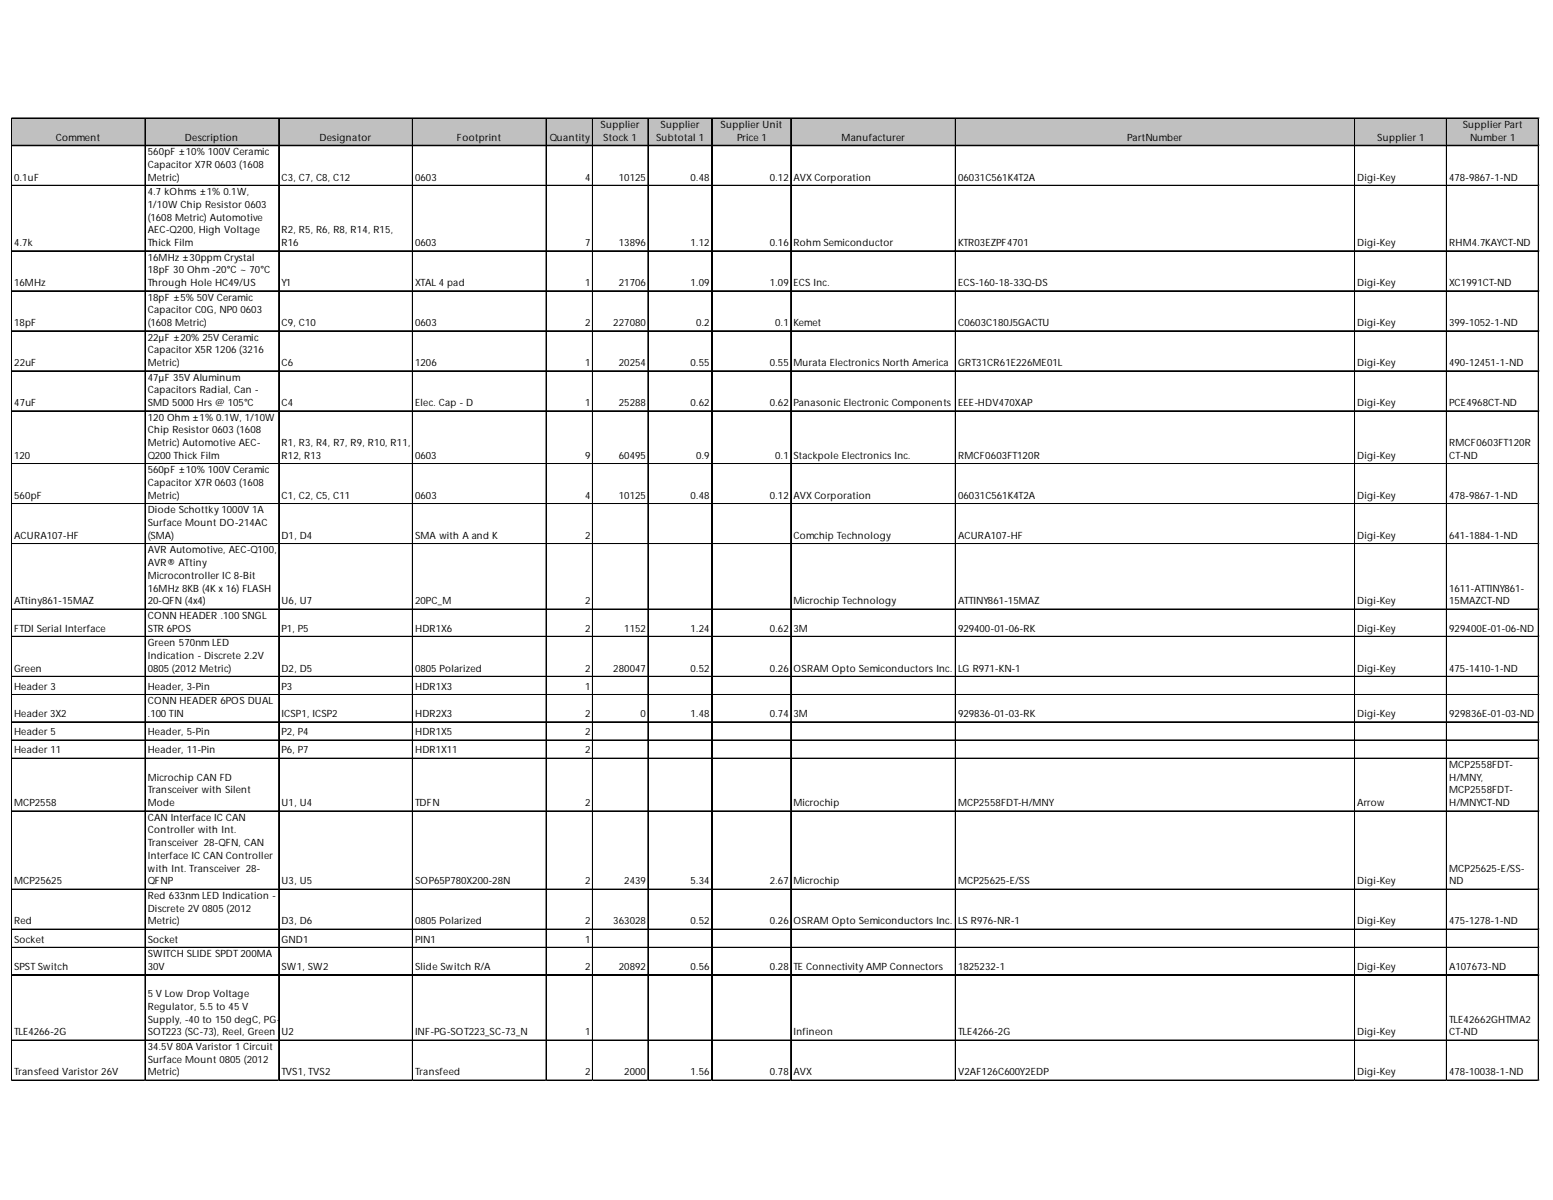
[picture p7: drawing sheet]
<svg xmlns="http://www.w3.org/2000/svg" width="279mm" height="216mm" viewBox="0 0 279 216" stroke-linecap="round" stroke-linejoin="round" font-family="sans-serif">
<defs><g id="words">
<g font-size="1.8">
<text x="108.1" y="23">Supplier</text>
<text x="118.9" y="23">Supplier</text>
<text x="129.7" y="23">Supplier Unit</text>
<text x="263.2" y="23">Supplier Part</text>
<text x="10" y="25.3">Comment</text>
<text x="26.6" y="27.9">560pF ±10% 100V Ceramic</text>
<text x="33.3" y="25.3">Description</text>
<text x="57.5" y="25.3">Designator</text>
<text x="82.2" y="25.3">Footprint</text>
<text x="98.9" y="25.3">Quantity</text>
<text x="108.5" y="25.3">Stock 1</text>
<text x="118" y="25.3">Subtotal 1</text>
<text x="132.6" y="25.3">Price 1</text>
<text x="151.4" y="25.3">Manufacturer</text>
<text x="202.8" y="25.3">PartNumber</text>
<text x="247.8" y="25.3">Supplier 1</text>
<text x="264.5" y="25.3">Number 1</text>
<text x="2.5" y="32.5">0.1uF</text>
<text x="26.6" y="30.2">Capacitor X7R 0603 (1608</text>
<text x="26.6" y="32.5">Metric)</text>
<text x="26.6" y="35.1">4.7 kOhms ±1% 0.1W,</text>
<text x="50.6" y="32.5">C3, C7, C8, C12</text>
<text x="74.7" y="32.5">0603</text>
<text x="105.3" y="32.5">4</text>
<text x="111.3" y="32.5">10125</text>
<text x="124.3" y="32.5">0.48</text>
<text x="138.5" y="32.5">0.12</text>
<text x="142.7" y="32.5">AVX Corporation</text>
<text x="172.4" y="32.5">06031C561K4T2A</text>
<text x="244.2" y="32.5">Digi-Key</text>
<text x="260.7" y="32.5">478-9867-1-ND</text>
<text x="26.6" y="37.4">1/10W Chip Resistor 0603</text>
<text x="26.6" y="39.7">(1608 Metric) Automotive</text>
<text x="26.6" y="42">AEC-Q200, High Voltage</text>
<text x="50.6" y="42">R2, R5, R6, R8, R14, R15,</text>
<text x="2.5" y="44.3">4.7k</text>
<text x="26.6" y="44.3">Thick Film</text>
<text x="26.6" y="46.9">16MHz ±30ppm Crystal</text>
<text x="50.6" y="44.3">R16</text>
<text x="74.7" y="44.3">0603</text>
<text x="105.3" y="44.3">7</text>
<text x="111.3" y="44.3">13896</text>
<text x="124.3" y="44.3">1.12</text>
<text x="138.5" y="44.3">0.16</text>
<text x="142.7" y="44.3">Rohm Semiconductor</text>
<text x="172.4" y="44.3">KTR03EZPF4701</text>
<text x="244.2" y="44.3">Digi-Key</text>
<text x="260.7" y="44.3">RHM4.7KAYCT-ND</text>
<text x="2.5" y="51.5">16MHz</text>
<text x="26.6" y="49.2">18pF 30 Ohm -20°C ~ 70°C</text>
<text x="26.6" y="51.5">Through Hole HC49/US</text>
<text x="50.6" y="51.5">Y1</text>
<text x="74.7" y="51.5">XTAL 4 pad</text>
<text x="105.3" y="51.5">1</text>
<text x="111.3" y="51.5">21706</text>
<text x="124.3" y="51.5">1.09</text>
<text x="138.5" y="51.5">1.09</text>
<text x="142.7" y="51.5">ECS Inc.</text>
<text x="172.4" y="51.5">ECS-160-18-33Q-DS</text>
<text x="244.2" y="51.5">Digi-Key</text>
<text x="260.7" y="51.5">XC1991CT-ND</text>
<text x="2.5" y="58.7">18pF</text>
<text x="26.6" y="54.1">18pF ±5% 50V Ceramic</text>
<text x="26.6" y="56.4">Capacitor C0G, NP0 0603</text>
<text x="26.6" y="58.7">(1608 Metric)</text>
<text x="50.6" y="58.7">C9, C10</text>
<text x="74.7" y="58.7">0603</text>
<text x="105.3" y="58.7">2</text>
<text x="110.3" y="58.7">227080</text>
<text x="125.2" y="58.7">0.2</text>
<text x="139.5" y="58.7">0.1</text>
<text x="142.7" y="58.7">Kemet</text>
<text x="172.4" y="58.7">C0603C180J5GACTU</text>
<text x="244.2" y="58.7">Digi-Key</text>
<text x="260.7" y="58.7">399-1052-1-ND</text>
<text x="2.5" y="65.9">22uF</text>
<text x="26.6" y="61.3">22µF ±20% 25V Ceramic</text>
<text x="26.6" y="63.6">Capacitor X5R 1206 (3216</text>
<text x="26.6" y="65.9">Metric)</text>
<text x="50.6" y="65.9">C6</text>
<text x="74.7" y="65.9">1206</text>
<text x="105.3" y="65.9">1</text>
<text x="111.3" y="65.9">20254</text>
<text x="124.3" y="65.9">0.55</text>
<text x="138.5" y="65.9">0.55</text>
<text x="142.7" y="65.9">Murata Electronics North America</text>
<text x="172.4" y="65.9">GRT31CR61E226ME01L</text>
<text x="244.2" y="65.9">Digi-Key</text>
<text x="260.7" y="65.9">490-12451-1-ND</text>
<text x="26.6" y="68.5">47µF 35V Aluminum</text>
<text x="26.6" y="70.8">Capacitors Radial, Can -</text>
<text x="2.5" y="73.1">47uF</text>
<text x="26.6" y="73.1">SMD 5000 Hrs @ 105°C</text>
<text x="26.6" y="75.7">120 Ohm ±1% 0.1W, 1/10W</text>
<text x="26.6" y="78">Chip Resistor 0603 (1608</text>
<text x="50.6" y="73.1">C4</text>
<text x="74.7" y="73.1">Elec. Cap - D</text>
<text x="105.3" y="73.1">1</text>
<text x="111.3" y="73.1">25288</text>
<text x="124.3" y="73.1">0.62</text>
<text x="138.5" y="73.1">0.62</text>
<text x="142.7" y="73.1">Panasonic Electronic Components</text>
<text x="172.4" y="73.1">EEE-HDV470XAP</text>
<text x="244.2" y="73.1">Digi-Key</text>
<text x="260.7" y="73.1">PCE4968CT-ND</text>
<text x="2.5" y="82.6">120</text>
<text x="26.6" y="80.3">Metric) Automotive AEC-</text>
<text x="26.6" y="82.6">Q200 Thick Film</text>
<text x="50.6" y="80.3">R1, R3, R4, R7, R9, R10, R11,</text>
<text x="50.6" y="82.6">R12, R13</text>
<text x="74.7" y="82.6">0603</text>
<text x="105.3" y="82.6">9</text>
<text x="111.3" y="82.6">60495</text>
<text x="125.2" y="82.6">0.9</text>
<text x="139.5" y="82.6">0.1</text>
<text x="142.7" y="82.6">Stackpole Electronics Inc.</text>
<text x="172.4" y="82.6">RMCF0603FT120R</text>
<text x="244.2" y="82.6">Digi-Key</text>
<text x="260.7" y="80.3">RMCF0603FT120R</text>
<text x="260.7" y="82.6">CT-ND</text>
<text x="2.5" y="89.8">560pF</text>
<text x="26.6" y="85.2">560pF ±10% 100V Ceramic</text>
<text x="26.6" y="87.5">Capacitor X7R 0603 (1608</text>
<text x="26.6" y="89.8">Metric)</text>
<text x="50.6" y="89.8">C1, C2, C5, C11</text>
<text x="74.7" y="89.8">0603</text>
<text x="105.3" y="89.8">4</text>
<text x="111.3" y="89.8">10125</text>
<text x="124.3" y="89.8">0.48</text>
<text x="138.5" y="89.8">0.12</text>
<text x="142.7" y="89.8">AVX Corporation</text>
<text x="172.4" y="89.8">06031C561K4T2A</text>
<text x="244.2" y="89.8">Digi-Key</text>
<text x="260.7" y="89.8">478-9867-1-ND</text>
<text x="26.6" y="92.4">Diode Schottky 1000V 1A</text>
<text x="26.6" y="94.7">Surface Mount DO-214AC</text>
<text x="2.5" y="97">ACURA107-HF</text>
<text x="26.6" y="97">(SMA)</text>
<text x="26.6" y="99.6">AVR Automotive, AEC-Q100,</text>
<text x="26.6" y="101.9">AVR® ATtiny</text>
<text x="50.6" y="97">D1, D4</text>
<text x="74.7" y="97">SMA with A and K</text>
<text x="105.3" y="97">2</text>
<text x="142.7" y="97">Comchip Technology</text>
<text x="172.4" y="97">ACURA107-HF</text>
<text x="244.2" y="97">Digi-Key</text>
<text x="260.7" y="97">641-1884-1-ND</text>
<text x="26.6" y="104.2">Microcontroller IC 8-Bit</text>
<text x="26.6" y="106.4">16MHz 8KB (4K x 16) FLASH</text>
<text x="260.7" y="106.4">1611-ATTINY861-</text>
<text x="2.5" y="108.7">ATtiny861-15MAZ</text>
<text x="2.5" y="113.6">FTDI Serial Interface</text>
<text x="26.6" y="108.7">20-QFN (4x4)</text>
<text x="26.6" y="111.3">CONN HEADER .100 SNGL</text>
<text x="26.6" y="113.6">STR 6POS</text>
<text x="50.6" y="108.7">U6, U7</text>
<text x="50.6" y="113.6">P1, P5</text>
<text x="74.7" y="108.7">20PC_M</text>
<text x="74.7" y="113.6">HDR1X6</text>
<text x="105.3" y="108.7">2</text>
<text x="105.3" y="113.6">2</text>
<text x="112.3" y="113.6">1152</text>
<text x="124.3" y="113.6">1.24</text>
<text x="138.5" y="113.6">0.62</text>
<text x="142.7" y="108.7">Microchip Technology</text>
<text x="142.7" y="113.6">3M</text>
<text x="172.4" y="108.7">ATTINY861-15MAZ</text>
<text x="172.4" y="113.6">929400-01-06-RK</text>
<text x="244.2" y="108.7">Digi-Key</text>
<text x="244.2" y="113.6">Digi-Key</text>
<text x="260.7" y="108.7">15MAZCT-ND</text>
<text x="260.7" y="113.6">929400E-01-06-ND</text>
<text x="26.6" y="116.3">Green 570nm LED</text>
<text x="26.6" y="118.5">Indication - Discrete 2.2V</text>
<text x="2.5" y="120.8">Green</text>
<text x="2.5" y="124.1">Header 3</text>
<text x="26.6" y="120.8">0805 (2012 Metric)</text>
<text x="26.6" y="124.1">Header, 3-Pin</text>
<text x="50.6" y="120.8">D2, D5</text>
<text x="50.6" y="124.1">P3</text>
<text x="74.7" y="120.8">0805 Polarized</text>
<text x="74.7" y="124.1">HDR1X3</text>
<text x="105.3" y="120.8">2</text>
<text x="105.3" y="124.1">1</text>
<text x="110.3" y="120.8">280047</text>
<text x="124.3" y="120.8">0.52</text>
<text x="138.5" y="120.8">0.26</text>
<text x="142.7" y="120.8">OSRAM Opto Semiconductors Inc.</text>
<text x="172.4" y="120.8">LG R971-KN-1</text>
<text x="244.2" y="120.8">Digi-Key</text>
<text x="260.7" y="120.8">475-1410-1-ND</text>
<text x="2.5" y="129">Header 3X2</text>
<text x="26.6" y="126.7">CONN HEADER 6POS DUAL</text>
<text x="26.6" y="129">.100 TIN</text>
<text x="50.6" y="129">ICSP1, ICSP2</text>
<text x="74.7" y="129">HDR2X3</text>
<text x="105.3" y="129">2</text>
<text x="115.3" y="129">0</text>
<text x="124.3" y="129">1.48</text>
<text x="138.5" y="129">0.74</text>
<text x="142.7" y="129">3M</text>
<text x="172.4" y="129">929836-01-03-RK</text>
<text x="244.2" y="129">Digi-Key</text>
<text x="260.7" y="129">929836E-01-03-ND</text>
<text x="2.5" y="132.3">Header 5</text>
<text x="2.5" y="135.6">Header 11</text>
<text x="26.6" y="132.3">Header, 5-Pin</text>
<text x="26.6" y="135.6">Header, 11-Pin</text>
<text x="50.6" y="132.3">P2, P4</text>
<text x="50.6" y="135.6">P6, P7</text>
<text x="74.7" y="132.3">HDR1X5</text>
<text x="74.7" y="135.6">HDR1X11</text>
<text x="105.3" y="132.3">2</text>
<text x="105.3" y="135.6">2</text>
<text x="26.6" y="140.5">Microchip CAN FD</text>
<text x="26.6" y="142.8">Transceiver with Silent</text>
<text x="260.7" y="138.2">MCP2558FDT-</text>
<text x="260.7" y="140.5">H/MNY,</text>
<text x="260.7" y="142.8">MCP2558FDT-</text>
<text x="2.5" y="145.1">MCP2558</text>
<text x="26.6" y="145.1">Mode</text>
<text x="26.6" y="147.7">CAN Interface IC CAN</text>
<text x="26.6" y="150">Controller with Int.</text>
<text x="50.6" y="145.1">U1, U4</text>
<text x="74.7" y="145.1">TDFN</text>
<text x="105.3" y="145.1">2</text>
<text x="142.7" y="145.1">Microchip</text>
<text x="172.4" y="145.1">MCP2558FDT-H/MNY</text>
<text x="244.2" y="145.1">Arrow</text>
<text x="260.7" y="145.1">H/MNYCT-ND</text>
<text x="26.6" y="152.3">Transceiver 28-QFN, CAN</text>
<text x="26.6" y="154.5">Interface IC CAN Controller</text>
<text x="2.5" y="159.1">MCP25625</text>
<text x="26.6" y="156.8">with Int. Transceiver 28-</text>
<text x="26.6" y="159.1">QFNP</text>
<text x="26.6" y="161.7">Red 633nm LED Indication -</text>
<text x="50.6" y="159.1">U3, U5</text>
<text x="74.7" y="159.1">SOP65P780X200-28N</text>
<text x="105.3" y="159.1">2</text>
<text x="112.3" y="159.1">2439</text>
<text x="124.3" y="159.1">5.34</text>
<text x="138.5" y="159.1">2.67</text>
<text x="142.7" y="159.1">Microchip</text>
<text x="172.4" y="159.1">MCP25625-E/SS</text>
<text x="244.2" y="159.1">Digi-Key</text>
<text x="260.7" y="156.8">MCP25625-E/SS-</text>
<text x="260.7" y="159.1">ND</text>
<text x="2.5" y="166.3">Red</text>
<text x="26.6" y="164">Discrete 2V 0805 (2012</text>
<text x="26.6" y="166.3">Metric)</text>
<text x="50.6" y="166.3">D3, D6</text>
<text x="74.7" y="166.3">0805 Polarized</text>
<text x="105.3" y="166.3">2</text>
<text x="110.3" y="166.3">363028</text>
<text x="124.3" y="166.3">0.52</text>
<text x="138.5" y="166.3">0.26</text>
<text x="142.7" y="166.3">OSRAM Opto Semiconductors Inc.</text>
<text x="172.4" y="166.3">LS R976-NR-1</text>
<text x="244.2" y="166.3">Digi-Key</text>
<text x="260.7" y="166.3">475-1278-1-ND</text>
<text x="2.5" y="169.6">Socket</text>
<text x="26.6" y="169.6">Socket</text>
<text x="26.6" y="172.2">SWITCH SLIDE SPDT 200MA</text>
<text x="50.6" y="169.6">GND1</text>
<text x="74.7" y="169.6">PIN1</text>
<text x="105.3" y="169.6">1</text>
<text x="2.5" y="174.5">SPST Switch</text>
<text x="26.6" y="174.5">30V</text>
<text x="26.6" y="179.4">5 V Low Drop Voltage</text>
<text x="50.6" y="174.5">SW1, SW2</text>
<text x="74.7" y="174.5">Slide Switch R/A</text>
<text x="105.3" y="174.5">2</text>
<text x="111.3" y="174.5">20892</text>
<text x="124.3" y="174.5">0.56</text>
<text x="138.5" y="174.5">0.28</text>
<text x="142.7" y="174.5">TE Connectivity AMP Connectors</text>
<text x="172.4" y="174.5">1825232-1</text>
<text x="244.2" y="174.5">Digi-Key</text>
<text x="260.7" y="174.5">A107673-ND</text>
<text x="26.6" y="181.7">Regulator, 5.5 to 45 V</text>
<text x="26.6" y="184">Supply, -40 to 150 degC, PG-</text>
<text x="260.7" y="184">TLE42662GHTMA2</text>
<text x="2.5" y="186.3">TLE4266-2G</text>
<text x="26.6" y="186.3">SOT223 (SC-73), Reel, Green</text>
<text x="26.6" y="188.9">34.5V 80A Varistor 1 Circuit</text>
<text x="26.6" y="191.2">Surface Mount 0805 (2012</text>
<text x="50.6" y="186.3">U2</text>
<text x="74.7" y="186.3">INF-PG-SOT223_SC-73_N</text>
<text x="105.3" y="186.3">1</text>
<text x="142.7" y="186.3">Infineon</text>
<text x="172.4" y="186.3">TLE4266-2G</text>
<text x="244.2" y="186.3">Digi-Key</text>
<text x="260.7" y="186.3">CT-ND</text>
<text x="2.5" y="193.5">Transfeed Varistor 26V</text>
<text x="26.6" y="193.5">Metric)</text>
<text x="50.6" y="193.5">TVS1, TVS2</text>
<text x="74.7" y="193.5">Transfeed</text>
<text x="105.3" y="193.5">2</text>
<text x="112.3" y="193.5">2000</text>
<text x="124.3" y="193.5">1.56</text>
<text x="138.5" y="193.5">0.78</text>
<text x="142.7" y="193.5">AVX</text>
<text x="172.4" y="193.5">V2AF126C600Y2EDP</text>
<text x="244.2" y="193.5">Digi-Key</text>
<text x="260.7" y="193.5">478-10038-1-ND</text>
</g>
</g></defs>
<path d="M2.1 21.3h274.8v5h-274.8z" fill="#c0c0c0"/>
<g fill="none" stroke="#000" stroke-width=".18">
<path d="M2 21.2v173.3M2.1 21.2v173.3M2.2 21.2h274.7M2.2 21.3h274.7M2.2 26.1h274.7M2.2 26.2h274.7M2.2 33.3h274.7M2.2 33.4h274.7M26.1 21.4v173.1M26.2 21.4v173.1M50.1 21.4v173.1M50.2 21.4v173.1"/>
<path d="M74.2 21.4v173.1M74.3 21.4v173.1M98.2 21.4v173.1M98.3 21.4v173.1M106.6 21.4v173.1M106.7 21.4v173.1M116.6 21.4v173.1M128 21.4v173.1M128.1 21.4v173.1M142.2 21.4v173.1M142.3 21.4v173.1M171.9 21.4v173.1"/>
<path d="M243.7 21.4v173.1M243.8 21.4v173.1M260.2 21.4v173.1M260.3 21.4v173.1M276.7 21.4v173.1M276.8 21.4v173.1M2.2 45.1h274.7M2.2 45.2h274.7M2.2 52.3h274.7M2.2 52.4h274.7M2.2 59.5h274.7M2.2 59.6h274.7"/>
<path d="M2.2 66.7h274.7M2.2 66.8h274.7M2.2 73.9h274.7M2.2 74h274.7M2.2 83.4h274.7M2.2 83.5h274.7M2.2 90.6h274.7M2.2 90.7h274.7M2.2 97.8h274.7M2.2 97.9h274.7M2.2 109.6h274.7M2.2 109.7h274.7"/>
<path d="M2.2 114.5h274.7M2.2 114.6h274.7M2.2 121.7h274.7M2.2 121.8h274.7M2.2 124.9h274.7M2.2 125h274.7M2.2 129.9h274.7M2.2 133.1h274.7M2.2 133.2h274.7M2.2 136.4h274.7M2.2 136.5h274.7M2.2 145.9h274.7"/>
<path d="M2.2 146h274.7M2.2 160h274.7M2.2 167.2h274.7M2.2 170.4h274.7M2.2 170.5h274.7M2.2 175.3h274.7M2.2 175.4h274.7M2.2 187.1h274.7M2.2 187.2h274.7M2.2 194.3h274.7M2.2 194.4h274.7"/>
</g>
<path d="M2 194.5h.1" fill="none" stroke="#d4d4d4" stroke-width=".18"/>
<path d="M2 194.5h.2z" fill="#d4d4d4"/>
<path d="M26.1 194.5h.1" fill="none" stroke="#d4d4d4" stroke-width=".18"/>
<path d="M26.1 194.5h.1z" fill="#d4d4d4"/>
<path d="M50.1 194.5h.1" fill="none" stroke="#d4d4d4" stroke-width=".18"/>
<path d="M50.1 194.5h.2z" fill="#d4d4d4"/>
<path d="M74.2 194.5h.1" fill="none" stroke="#d4d4d4" stroke-width=".18"/>
<path d="M74.2 194.5h.1z" fill="#d4d4d4"/>
<path d="M98.2 194.5h.1" fill="none" stroke="#d4d4d4" stroke-width=".18"/>
<path d="M98.2 194.5h.2z" fill="#d4d4d4"/>
<path d="M106.6 194.5h.1" fill="none" stroke="#d4d4d4" stroke-width=".18"/>
<path d="M106.6 194.5h.1z" fill="#d4d4d4"/>
<path d="M116.6 194.5h.1" fill="none" stroke="#d4d4d4" stroke-width=".18"/>
<path d="M116.6 194.5h.1z" fill="#d4d4d4"/>
<path d="M128 194.5h.1" fill="none" stroke="#d4d4d4" stroke-width=".18"/>
<path d="M128 194.5h.2z" fill="#d4d4d4"/>
<path d="M142.2 194.5h.1" fill="none" stroke="#d4d4d4" stroke-width=".18"/>
<path d="M142.2 194.5h.2z" fill="#d4d4d4"/>
<path d="M171.9 194.5h.1" fill="none" stroke="#d4d4d4" stroke-width=".18"/>
<path d="M171.9 194.5h.1z" fill="#d4d4d4"/>
<path d="M243.7 194.5h.1" fill="none" stroke="#d4d4d4" stroke-width=".18"/>
<path d="M243.7 194.5h.2z" fill="#d4d4d4"/>
<path d="M260.2 194.5h.1" fill="none" stroke="#d4d4d4" stroke-width=".18"/>
<path d="M260.2 194.5h.2z" fill="#d4d4d4"/>
<path d="M276.7 194.5h.1" fill="none" stroke="#d4d4d4" stroke-width=".18"/>
<path d="M276.7 194.5h.2z" fill="#d4d4d4"/>
<path d="M276.9 21.2h.1" fill="none" stroke="#d4d4d4" stroke-width=".18"/>
<path d="M276.9 21.2l.1 .2z" fill="#d4d4d4"/>
<path d="M276.9 26.1h.1" fill="none" stroke="#d4d4d4" stroke-width=".18"/>
<path d="M276.9 26.1l.1 .2z" fill="#d4d4d4"/>
<path d="M276.9 33.3h.1" fill="none" stroke="#d4d4d4" stroke-width=".18"/>
<path d="M276.9 33.3l.1 .2z" fill="#d4d4d4"/>
<path d="M276.9 45.1h.1" fill="none" stroke="#d4d4d4" stroke-width=".18"/>
<path d="M276.9 45.1l.1 .2z" fill="#d4d4d4"/>
<path d="M276.9 52.3h.1" fill="none" stroke="#d4d4d4" stroke-width=".18"/>
<path d="M276.9 52.3l.1 .2z" fill="#d4d4d4"/>
<path d="M276.9 59.5h.1" fill="none" stroke="#d4d4d4" stroke-width=".18"/>
<path d="M276.9 59.5l.1 .2z" fill="#d4d4d4"/>
<path d="M276.9 66.7h.1" fill="none" stroke="#d4d4d4" stroke-width=".18"/>
<path d="M276.9 66.7l.1 .2z" fill="#d4d4d4"/>
<path d="M276.9 73.9h.1" fill="none" stroke="#d4d4d4" stroke-width=".18"/>
<path d="M276.9 73.9l.1 .2z" fill="#d4d4d4"/>
<path d="M276.9 83.4h.1" fill="none" stroke="#d4d4d4" stroke-width=".18"/>
<path d="M276.9 83.4l.1 .2z" fill="#d4d4d4"/>
<path d="M276.9 90.6h.1" fill="none" stroke="#d4d4d4" stroke-width=".18"/>
<path d="M276.9 90.6l.1 .2z" fill="#d4d4d4"/>
<path d="M276.9 97.8h.1" fill="none" stroke="#d4d4d4" stroke-width=".18"/>
<path d="M276.9 97.8l.1 .2z" fill="#d4d4d4"/>
<path d="M276.9 109.6h.1" fill="none" stroke="#d4d4d4" stroke-width=".18"/>
<path d="M276.9 109.6l.1 .1z" fill="#d4d4d4"/>
<path d="M276.9 114.5h.1" fill="none" stroke="#d4d4d4" stroke-width=".18"/>
<path d="M276.9 114.5l.1 .1z" fill="#d4d4d4"/>
<path d="M276.9 121.7h.1" fill="none" stroke="#d4d4d4" stroke-width=".18"/>
<path d="M276.9 121.7l.1 .1z" fill="#d4d4d4"/>
<path d="M276.9 124.9h.1" fill="none" stroke="#d4d4d4" stroke-width=".18"/>
<path d="M276.9 124.9l.1 .2z" fill="#d4d4d4"/>
<path d="M276.9 129.9h.1" fill="none" stroke="#d4d4d4" stroke-width=".18"/>
<path d="M276.9 129.9l.1 .1z" fill="#d4d4d4"/>
<path d="M276.9 133.1h.1" fill="none" stroke="#d4d4d4" stroke-width=".18"/>
<path d="M276.9 133.1l.1 .2z" fill="#d4d4d4"/>
<path d="M276.9 136.4h.1" fill="none" stroke="#d4d4d4" stroke-width=".18"/>
<path d="M276.9 136.4l.1 .2z" fill="#d4d4d4"/>
<path d="M276.9 145.9h.1" fill="none" stroke="#d4d4d4" stroke-width=".18"/>
<path d="M276.9 145.9l.1 .2z" fill="#d4d4d4"/>
<path d="M276.9 160h.1" fill="none" stroke="#d4d4d4" stroke-width=".18"/>
<path d="M276.9 160l.1 .1z" fill="#d4d4d4"/>
<path d="M276.9 167.2h.1" fill="none" stroke="#d4d4d4" stroke-width=".18"/>
<path d="M276.9 167.2l.1 .1z" fill="#d4d4d4"/>
<path d="M276.9 170.4h.1" fill="none" stroke="#d4d4d4" stroke-width=".18"/>
<path d="M276.9 170.4l.1 .2z" fill="#d4d4d4"/>
<path d="M276.9 175.3h.1" fill="none" stroke="#d4d4d4" stroke-width=".18"/>
<path d="M276.9 175.3l.1 .2z" fill="#d4d4d4"/>
<path d="M276.9 187.1h.1" fill="none" stroke="#d4d4d4" stroke-width=".18"/>
<path d="M276.9 187.1l.1 .2z" fill="#d4d4d4"/>
<path d="M276.9 194.3h.1" fill="none" stroke="#d4d4d4" stroke-width=".18"/>
<path d="M276.9 194.3l.1 .2z" fill="#d4d4d4"/>
<use href="#words"/>
</svg>
